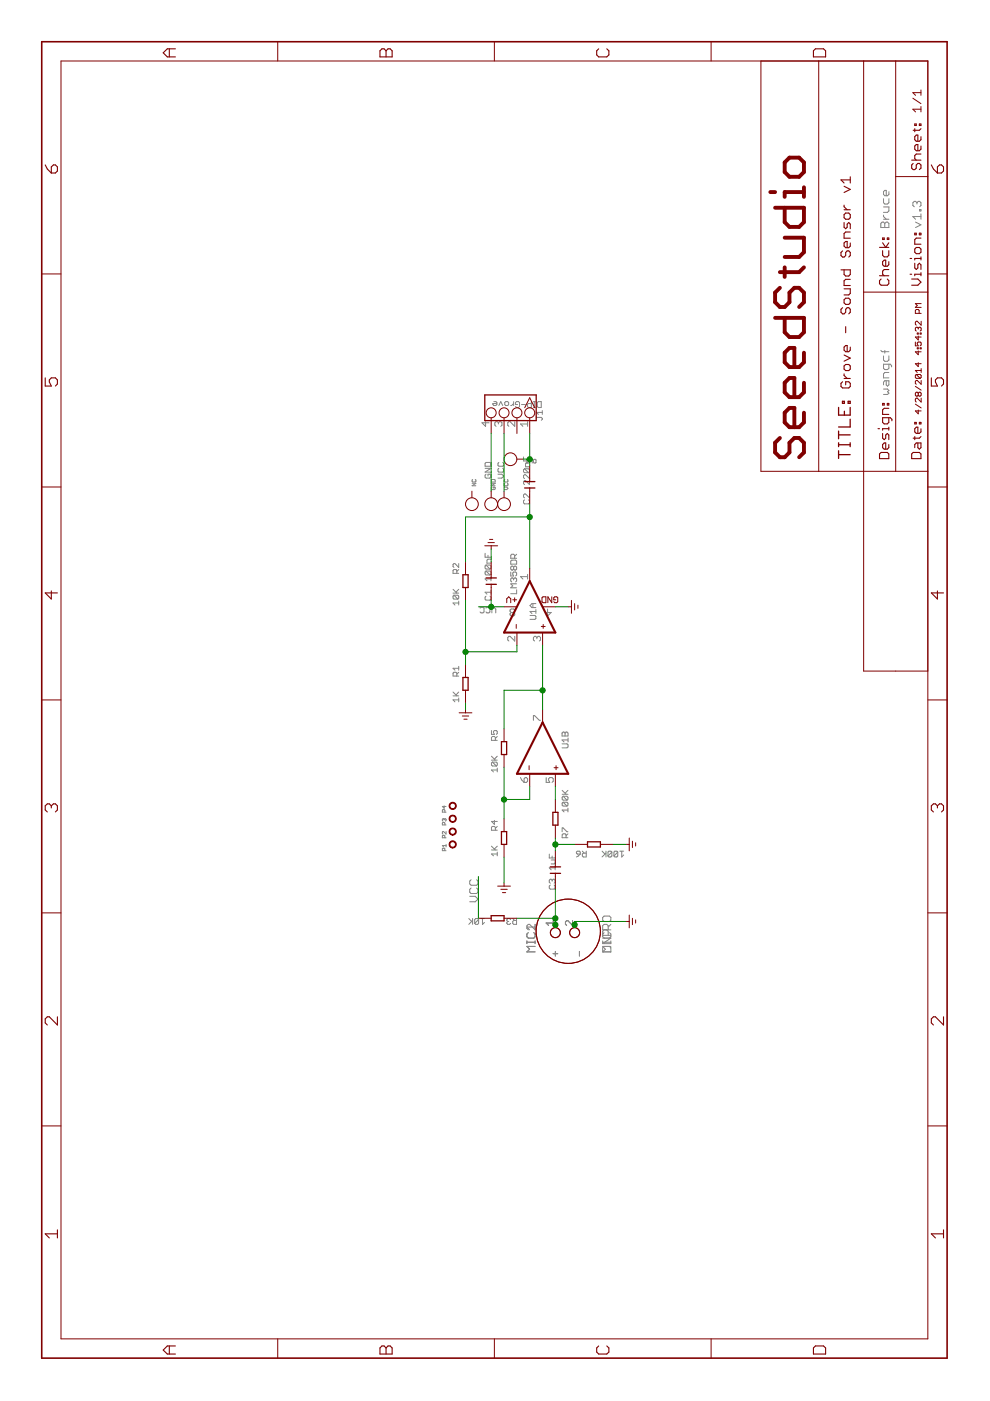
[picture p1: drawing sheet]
<svg xmlns="http://www.w3.org/2000/svg" width="210mm" height="297mm" viewBox="0 0 210 297" stroke-linecap="round" stroke-linejoin="round" font-family="sans-serif">
<g fill="none" stroke="#808080" stroke-width=".21">
<path d="M186.8 47.4l.2-.3h.3l.3 .3 .3-.3h.3l.3 .3v.8h-1.7zM187.3 42.1v.9l.3 .3h.6l.3-.3v-.9M187.3 45.6v.3l.6 .6M187.3 43.9h1.2v.8l-.3 .3h-.9M187.3 46.5h1.2M187.6 47.4v.8M188.5 40.6v.6l-.3 .3h-.6l-.3-.3v-.6l.3-.2h.3v1.1M194.1 47.1l1.2 .6-1.2 .5M194.4 43l.3-.3h.3l.3 .3v.6l-.3 .2M194.4 43l-.3-.3h-.3l-.3 .3v.6l.3 .2M194.4 43v.3M195 44.4h.3v.3h-.3z"/>
<path d="M195.3 45.9h-1.8l.6 .6M195.3 45.3v1.2M186.8 74.3l.2 .3h1.5M187.3 75.5v.8l.3 .3h.6l.3-.3v-.8M187.6 74.3v.6M188.5 77.2v.9l-.3 .3h-.6l-.3-.3v-.9h1.4l.3 .3v.3M188.5 79h-.9l-.3 .3v.8h1.2M102.8 98.2l.3-.2h.8l.2 .2v.6h-1.3zM102.8 99.3h1.3l-1.3 .8h1.3M103 89.4v1l-.8-.8h1.5M104.7 85.2h.4l.2 .1v.5l-.2 .2h-.4l-.2-.4h.8M105.7 89.6l-.3-.2h-.2l-.3 .2v.5l.3 .3"/>
<path d="M105.7 89.6l.2-.2h.3l.2 .2v.5l-.2 .3M105.7 89.6v.3M105.8 86l.4-.8 .4 .8M105.8 99.3l-.2 .2v.4l.2 .2h.8l.2-.2v-.4l-.2-.2M105.8 98l-.2 .2v.5l.2 .1h.8l.2-.1v-.5l-.2-.2M107 85.3l.2-.1h.5l.1 .1v.5l-.1 .2h-.5l-.2-.2zM108.9 85.2v.8M108.9 85.6l-.4 .4h-.2M109.1 89.4v1l-1-1h-.2l-.2 .2v.5l.2 .3M109.7 85.8h-.4v-.5l.2-.1h.4l.3 .1v.9l-.3 .2h-.4l-.2-.2M110.6 85.8h.8M111 96.9v.8h1.3"/>
<path d="M111.2 99.4h.9l.2 .2v.4l-.2 .2M111.2 99.4l-.2 .2v.4l.2 .2h.9M111.2 99.4l.9 .8M111.5 98.2h.5M111.6 97.3v.4M111.8 97.4v.8M111.9 89.4v1M111.9 89.9h-1.5l.5 .5M112.3 98.1h-.7l-.2 .2v.7h.9M112.3 98.2l.1-.8 .4 .1v.7M112.6 85.2v1.2h-.6l-.2-.2v-.4l.2-.2h.6M113.1 85.2h.4"/>
<path d="M113.1 86.4h.4M113.1 97.5l.1-.1 .4 .1v.5l-.1 .2-.4-.2zM113.3 85.2v1.2M113.7 88.5h1.1l.2 .2-.2 .4M113.7 88.3v.4M113.9 85.3l.2-.1h.6v1.2h-.6l-.2-.2zM115 87v.9M115 87.4h-1.3l.5 .5M187.3 82.5h.9l.3 .3-.3 .3 .3 .3-.3 .2h-.9M187.9 80.7v.9l.3 .3 .3-.3v-.9h-.9l-.3 .3v.6M97.3 119.5v.8l-.8-.8-.4 .2v.4l.1 .2M100.1 102.5h.8l-.8 .5h.8"/>
<path d="M100.2 101.7l-.1 .1 .1 .4 .7-.1-.1-.4M102.8 117.3v.9h1.3M103 119.8h.9l.2 .2v.4l-.2 .2M103 119.8l-.2 .2v.4l.2 .2h.9M103 119.8l.9 .8M103.1 100.5l-.3 .3v.4l.3 .2h.8l.2-.2v-.4l-.2-.3h-.4v.4M103.5 117.7v.5M104.1 118.6h-.6l-.2 .2v.6h.8M104.2 102.5h.8l-.8 .5h.8M104.3 103.3l-.1 .1 .1 .4h.5l.2-.1-.2-.4h-.2v.2M104.3 101.7h.5l.2 .1v.4h-.8zM105.6 100.5h.8l.4 .4-.4 .5h-.8"/>
<path d="M106.9 103.3h.5l.3 .2-.3 .3h-.5M107 101.7l-.1 .1 .1 .4h.6l.1-.1-.1-.4M107 102.5l-.1 .1 .1 .4h.6l.1-.2-.1-.3M108.3 119l.2-.2h.8l.2 .2v.6h-1.2zM109.1 118.4v-.7l-.2-.2h-.4l-.2 .2v.7h1.2M109.5 117.5l-.4 .4M111.2 106l-.2 .2v.4l.2 .2h.9l.2-.2v-.4l-.2-.2M112.3 100.6v.9l-.9-.9-.4 .3v.4l.2 .2M112.3 101.9v.8l-.9-.8h-.2l-.2 .2v.4l.2 .2M112.3 104.7v.9l-.9-.9-.4 .2v.4l.2 .3M96.1 125.8h1.2M96.1 124.9l.8 .9"/>
<path d="M96.2 126.2h.9l.2 .2v.4l-.2 .2M96.2 126.2l-.1 .2v.4l.1 .2h.9M96.2 126.2l.9 .8M96.9 121.6v-.7l-.2-.1h-.5l-.1 .1v.7h1.2M97.3 127.4v.9M97.3 127.8h-1.2l.4 .5M97.3 124.9l-.6 .7M97.3 120.8l-.4 .4M101.8 128.9l.2-.2h.4l.2 .2v.9l-.2 .1h-.4l-.2-.1M103 121.1h.9l.2 .2v.4l-.2 .2M103 126.4l-.2 .2v.4l.2 .2h.9l.2-.2v-.4l-.2-.2M103 121.1l-.2 .2v.4l.2 .2h.9"/>
<path d="M103 121.1l.9 .8M103 128.9l.3-.2h.4l.2 .2v.9l-.2 .1h-.4l-.3-.1M104.1 122.7h-1.3l.5 .4M104.1 122.3v.8M104.1 125.2v.8M104.1 125.6h-1.3l.5 .4M104.3 129.9v-.8l.4-.4 .4 .4v.8M108.3 121.3v.8h.6l-.2-.6 .2-.2h.4l.2 .2v.4l-.2 .2M108.4 129.9l-.3-.3v-.3l.3-.2h.5l.2 .2-.2 .6M108.4 129.9l-.3 .2v.3l.3 .2h.5l.2-.2-.2-.5M108.4 129.9h.5M108.9 120.2l.2-.2 .4 .2v.4l-.2 .3-.4-.3"/>
<path d="M108.9 122.7l.2-.2 .4 .2v.5l-.2 .2M108.9 122.7l-.2-.2-.4 .2v.5l.2 .2M108.9 120.2l-.2-.2-.4 .2v.4l.2 .3 .4-.3M108.9 120.2v.4M108.9 122.7v.3M109.1 134.9v1l-1-1h-.2l-.2 .3v.5l.2 .2M109.5 125.1v.8h-1.2M109.5 123.8h-1.2l.4 .4-.4 .4h1.2M111.9 121.8v1M111.9 122.3h-1.5l.5 .5M112.4 130.5h1l.2 .2v.4l-.2 .2h-1M113 128v.8"/>
<path d="M113.6 129.2v.9M113.6 129.6h-1.2l.4 .5M113.6 128h-.8l-.4 .4 .4 .4h.8M113.8 135.2l-.2-.3h-.3l-.2 .3v.5l.2 .2M113.8 135.2l.3-.3h.2l.3 .3v.5l-.3 .2M113.8 135.2v.2M116.1 129.1v1.5l.8-.7h-1M96.1 147.5h1.2M96.1 146.7l.8 .8M96.9 143.3v-.6l-.2-.2h-.5l-.1 .2v.6h1.2M97.3 148.4h-1.2l.4 .4M97.3 141.3v.8"/>
<path d="M97.3 148v.8M97.3 146.7l-.6 .6M97.3 142.5l-.4 .4M97.3 141.7h-1.2l.4 .4M104.2 154.9v.8h.6l-.2-.4 .2-.4h.4l.2 .2v.4l-.2 .2M105 157v-.6l-.2-.3h-.4l-.2 .3v.6h1.2M105.4 156.1l-.4 .4M113.1 152.7v-1h.2l1 1h.3M119.2 155.4l.2-.2 .4 .2 .4-.2 .2 .2v.6h-1.2zM119.2 157.7h1l.2 .2v.4l-.2 .3h-1M119.8 155.4v.6M120.4 156.5v.8"/>
<path d="M120.4 156.9h-1.2l.4 .4M94.2 173.7l-.2-.1-.2 .1 .1 .4M94.2 173.7l.1-.1 .3 .1-.2 .4M94.2 170.9v.5l-.4-.4h.8M94.2 173.7v.1M94.3 177.6v-.4l-.4-.1-.1 .5h.8M94.3 172.2v-.4l-.1-.1-.4 .1v.4h.8M94.3 174.9v-.4l-.4-.1-.1 .5h.8M94.6 176.3v.5l-.6-.5-.2 .1 .1 .4M94.6 179.3h-.8l.2 .3M94.6 179v.6M104.2 161.2h1.2"/>
<path d="M104.2 160.3l.8 .9M104.2 179.4l.8 .8M104.4 161.6h.8l.2 .2v.4l-.2 .2M104.4 161.6l-.2 .2v.4l.2 .2h.8M104.4 161.6l.8 .8M104.8 173.9v.9l-.6-.6h1.2M105 176v-.6l-.2-.2h-.4l-.2 .2v.6h1.2M105.4 163.3h-1.2l.4 .4M105.4 162.9v.8M105.4 160.3l-.6 .7M105.4 179.4l-.6 .6M105.4 175.2l-.4 .4"/>
<path d="M110.4 164.9l.7 1M111.4 164.9h.2l.3 .2v.5l-.3 .3h-.5v-.8zM115.8 164.9v1h.8l-.3-.5v-.3l.3-.2h.5l.2 .2v.5l-.2 .3M119.2 176.3v-.8h.2l.8 .8h.2M119.2 168.4h1.2M119.2 167.6l.8 .8M119.4 168.8h.8l.2 .2v.4l-.2 .3M119.4 170.1h.8l.2 .2v.4l-.2 .2M119.4 170.1l-.2 .2v.4l.2 .2h.8M119.4 168.8l-.2 .2v.4l.2 .3h.8M119.4 170.1l.8 .8M119.4 168.8l.8 .9"/>
<path d="M120 177.6v-.6l-.2-.2h-.4l-.2 .2v.6h1.2M120.4 176.8l-.4 .4M120.4 171.7h-1.2l.4 .4M120.4 171.3v.8M120.4 167.6l-.6 .6M94.3 180.4v-.4l-.1-.2-.4 .2v.4h.8M99.4 194.8l.6 .6M99.6 190h1.2l.5 .6-.5 .6h-1.2M99.9 188.3l-.3 .3v.6l.3 .2h1.1l.3-.2v-.6l-.3-.3M99.9 186.5l-.3 .3v.6l.3 .3h1.1l.3-.3v-.6l-.3-.3M100.2 194.8v1.2M100.2 195.2l-.8 .8"/>
<path d="M101.5 195v.8l-.2 .2h-.4l-.3-.2M101.5 195l-.2-.2h-.4l-.3 .2v.8M101.5 195l-.9 .8M101.9 194.8h.8M102.3 194.8v1.2l.4-.4M104.2 180.2h1.2M105.4 180.7v.8M105.4 181.1h-1.2l.4 .4M107.7 195.4l-.2 .2 .2 .4h.4l.2-.2M107.7 195.4h.2M108.3 195l-.2-.2h-.4l-.2 .2 .2 .4M108.7 194.8l.4 .4"/>
<path d="M109.5 194.8v1.2h-.6l-.2-.2v-.4l.2-.2h.6M111.7 199.8h1.8M111.7 199.5v.6M112 197.7l-.3 .3v.6l.3 .3h1.2l.3-.3v-.6l-.3-.3M113.5 196v1.1l-1.2-1.1h-.3l-.3 .3v.5l.3 .3M113.5 199.5v.6M113.5 196.6h-1.8l.6 .5M116.5 181.1v.8h1.2M116.7 187.7l-.2 .2v.4l.2 .2h.8l.2-.2v-.4l-.2-.2M116.9 182.3h.8v.7l-.2 .2h-.6M117.1 186.6l.2-.2 .4 .2v.4l-.2 .3M117.1 186.6l-.2-.2-.4 .2v.4l.2 .3"/>
<path d="M117.1 181.5v.4M117.1 186.6v.2M117.3 195.2v1M117.3 195.7h-1.5l.5 .5M117.7 184h-1.2l.4 .4M117.7 183.6v.8M121.4 195.2v1l-1-1h-.3l-.2 .3v.5l.2 .2M122.2 180.7l.2-.2h.4l.2 .2v.4h-.6zM123 181.1l-.8 .6M123.5 180.5l.4 .4M124.3 180.5v1.2h-.6l-.2-.2v-.4l.2-.2h.6M127.7 180.5l.6 .6"/>
<path d="M127.8 194.5l.3-.3h1.1l.3 .3v.6l-.3 .3h-1.1l-.3-.3zM127.8 199.8h1.7M127.8 199.5v.6M127.8 198.9h1.7l-1.7 1.2M127.8 198.3h1.7M128.1 197.1l-.3 .3v1.2l.3 .3M128.1 197.7l-.3 .3M128.5 180.5v1.2M128.5 180.9l-.8 .8M128.7 197.1l.2 .3v.9M128.9 197.1v-.8l-.2-.3h-.6l-.3 .3v.8h1.7M129.2 197.7l.3 .3v.6l-.3 .3"/>
<path d="M129.5 199.5v.6h-1.7M129.5 196l-.6 .6M129.7 180.7l-.2-.2h-.4l-.2 .2v.8M129.7 180.7v.8l-.2 .2h-.4l-.2-.2M129.7 180.7l-.8 .8M131 180.7l-.2-.2h-.4l-.2 .2v.8M131 180.7v.8l-.2 .2h-.4l-.2-.2M131 180.7l-.8 .8M131.4 180.5h.8M131.8 180.5v1.2l.4-.4M113.5 200.7h-1.8l.6 .6-.6 .5h1.8M117.3 202.2h1"/>
<path d="M117.8 201.7v1M122.9 201.7v1M128.1 200.7l-.3 .3v.8M129.2 200.7l.3 .3v.8h-1.7M129.5 200.7h-1.7l.6 .6-.6 .5"/>
</g>
<g fill="none" stroke="#800000" stroke-width=".28">
<path d="M102.8 83.7h10.9v5.5h-10.9zM177.8 96.4h2.5M177.8 86.4v1.6h2.5v-1.6M177.8 91.4v1.6M177.8 93.9v.8M177.8 95.6v1.6M177.8 94.3h2.5M177.8 92.2h2.5M178.6 85.1h.4v.4h-.4zM179 87.2v.8M179.8 85.1h.5v.4h-.5zM180.3 88.9v1.6h-2.5"/>
<path d="M180.3 93.9v.8M111.2 103.5h2.2M111.2 102.1h2.2M98.1 121.9h1.2v2.7h-1.2zM103.1 123.9h2.1M103.1 122.5h2.1M98.1 143.6h1.2v2.7h-1.2zM106.3 157.2h1.1v2.8h-1.1zM106.3 176.3h1.1v2.7h-1.1zM117.2 172.2h1.1v2.7h-1.1zM124.6 178.5h2.7v1.1h-2.7zM104.1 194.1h2.8v1.1h-2.8z"/>
<path d="M116.7 185.2h2.2M116.7 183.8h2.2"/>
</g>
<g fill="none" stroke="#800000" stroke-width=".21">
<path d="M12.9 12.9h183.8v271h-183.8zM58.9 8.8v4.1M104.8 8.8v4.1M150.8 8.8v4.1M161.3 12.9v87h35.4M173.6 12.9v87M183.1 12.9v87M189.9 12.9v87M195.3 19.1v1.1M195.3 19.6h-1.8l.6 .6M189.9 37.4h6.8M193.5 20.8l1.8 1.2"/>
<path d="M195.3 23.2h-1.8l.6 .5M195.3 22.6v1.1M8.8 58.1h4.1M196.7 58.1h4.1M183.1 61.9h13.6M194.1 72.5v.8h.6l-.2-.4 .2-.4h.4l.2 .2v.4l-.2 .2M194.3 79.4h.8l.2 .2v.4l-.2 .2M194.3 79.4l-.2 .2v.4l.2 .2h.8M194.3 79.4l.8 .8M194.5 70.6h.2v.2h-.2zM194.5 73.7h.2v.3h-.2zM194.7 69.6v.2"/>
<path d="M194.7 71.2v.9l-.6-.6h1.2M194.7 74.4v.8l-.6-.6h1.2M194.7 76.9v.8l-.6-.6h1.2M194.7 69.6l.2-.2 .4 .2v.4l-.2 .2M194.7 69.6l-.2-.2-.4 .2v.4l.2 .2M194.9 66.4v-.6l-.2-.2h-.4l-.2 .2v.6h1.2M195.1 70.6h.2v.2h-.2zM195.1 73.7h.2v.3h-.2zM195.3 68.1v.8l-.8-.8-.4 .2v.4l.2 .2M195.3 78.1v.9M195.3 78.5h-1.2l.4 .5M195.3 64.4h-1.2l.4 .4-.4 .4h1.2"/>
<path d="M104.1 88.6v3.3M106.9 88.6v3.3M109.6 88.6v3.3M109.6 97.3h1.4M111.3 86.4l1-2.1 1.1 2.1M112.3 88.6v3.3M112.3 98.7v3.4M194.1 85.7l1.2 .8M194.1 81.9l1.2 .8M194.7 86.9v.8l-.6-.6h1.2M194.7 83.4v.4M194.7 83.4l.2-.2 .4 .2v.4l-.2 .2-.4-.2"/>
<path d="M194.7 83.4l-.2-.2-.4 .2v.4l.2 .2 .4-.2M195.3 80.7v.8l-.8-.8-.4 .2v.4l.2 .2M195.3 84.4v.8l-.8-.8-.4 .2v.4l.2 .2M8.8 103.3h4.1M98.7 119.1v2.8M100.1 104.1v1.4M102.8 115.7h2.7M103.5 115h1.3M103.8 114.4h.7M104.1 104.1v1.4M104.1 115.7v.7M104.1 119.1v3.4"/>
<path d="M106.9 104.1v1.4M112.3 103.5v3.4M183.1 100.1v42.2h13.6M196.7 103.3h4.1M98.7 124.6v2.7M104.1 123.9v3.4M106.9 128.7h2.7M107.4 127.8v-.8l.5-.5 .4 .5v.8M108.7 127.2h.8M109.1 126.7v.9M109.5 132.4v.8M109.6 134.1v2.7"/>
<path d="M112.3 120.5v2.7M114.8 132.8h.8M114.9 126.7l.2-.2h.6v1.3h-.6l-.2-.2zM115 134.1v2.7M115 128.7h2.8M115.2 132.4v.8M117 126.5v1.3l-.8-1.3v1.3M117.8 127.2h-.4v-.5l.2-.2h.4l.3 .2v.9l-.3 .2h-.4l-.2-.2M120.5 128.7h.7M121.2 127.3v2.7M121.8 128v1.3M122.5 128.3v.7"/>
<path d="M8.8 148.4h4.1M97.3 151.1h2.8M98 151.8h1.4M98.4 152.5h.6M98.7 140.9v2.7M98.7 146.3v2.8M98.7 150.4v.7M106.9 154.5v2.7M106.9 160v2.7M115 150.4v2.8M196.7 148.4h4.1M106.9 173.6v2.7"/>
<path d="M106.9 179v2.8M112.2 162.3v.9M112.3 164.1v2.7M117.5 162.8h.8M117.8 164.1v2.7M117.8 169.5v2.7M117.8 174.9v2.8M117.9 162.3v.9M121.8 179h2.8M127.3 179h2.7M132.7 179h.7M133.4 177.7v2.7"/>
<path d="M134.1 178.4v1.3M134.8 178.7v.7M8.8 193.5h4.1M101.4 194.7h2.7M105.5 187.9h2.7M106.2 188.6h1.3M106.5 189.3h.7M106.9 187.2v.7M106.9 194.7h2.7M117.8 180.4v3.4M117.8 185.2v3.4M117.8 196v.7"/>
<path d="M121.8 196v.7M132.7 195.4h.7M133.4 194v2.7M134.1 194.7v1.3M134.8 195v.7M196.7 193.5h4.1M8.8 238.7h4.1M196.7 238.7h4.1M58.9 283.9v4.1M104.8 283.9v4.1M150.8 283.9v4.1"/>
<circle cx="104.1" cy="87.5" r="1.06"/>
<circle cx="106.9" cy="87.5" r="1.06"/>
<circle cx="108.2" cy="97.4" r="1.35"/>
<circle cx="109.6" cy="87.5" r="1.06"/>
<circle cx="112.3" cy="87.5" r="1.06"/>
<circle cx="100.1" cy="106.9" r="1.35"/>
<circle cx="104.1" cy="106.9" r="1.35"/>
<circle cx="106.9" cy="106.9" r="1.35"/>
<circle cx="117.8" cy="197.7" r="1.06"/>
<circle cx="120.5" cy="197.4" r="6.8"/>
<circle cx="121.8" cy="197.7" r="1.06"/>
</g>
<path d="M112.3 123.2l5.5 10.9h-10.9zM115 153.2l5.5 10.9h-10.9z" fill="none" stroke="#800000" stroke-width=".44"/>
<g fill="#800000" stroke="#800000" stroke-width=".21">
<path d="M95.5 178.5a.76 .76 0 0 1 1.2 .3 .76 .76 0 0 1-.7 1v-.2a.6 .6 0 0 1-.6-.8 .6 .6 0 0 1 1-.2 .6 .6 0 0 1-.2 1 .67 .67 0 0 1-1-.2 .67 .67 0 0 1 .3-.9z" fill-rule="evenodd"/>
<path d="M95.5 175.7a.77 .77 0 0 1 1.2 .4 .77 .77 0 0 1-.7 1v-.2a.6 .6 0 0 1-.6-.8 .6 .6 0 0 1 1-.2 .6 .6 0 0 1-.2 1h-.2v.2a.77 .77 0 0 1-.7-.5 .77 .77 0 0 1 .2-.9z" fill-rule="evenodd"/>
<path d="M95.5 173a.77 .77 0 0 1 1.2 .3 .77 .77 0 0 1-.7 1v-.1a.61 .61 0 0 1-.5-.9 .61 .61 0 0 1 1-.1 .61 .61 0 0 1-.3 1 .68 .68 0 0 1-1-.3 .68 .68 0 0 1 .3-.9z" fill-rule="evenodd"/>
<path d="M95.5 170.3a.76 .76 0 0 1 1.2 .3 .76 .76 0 0 1-.7 1v-.1a.6 .6 0 0 1-.6-.8 .6 .6 0 0 1 1-.2 .6 .6 0 0 1-.2 .9 .67 .67 0 0 1-1-.2 .67 .67 0 0 1 .3-.9z" fill-rule="evenodd"/>
</g>
<g fill="none" stroke="#800000" stroke-width=".23">
<path d="M35.9 10.4v1.7M37.2 10.4h-1.7l-.9 .8 .9 .9h1.7M81 10.4h.4l.5 .4 .4-.4h.4l.4 .4v1.3h-2.5v-1.3zM81.9 10.8v1.3M126.9 10.4l-.4 .4v.8l.4 .5h1.8l.4-.5v-.8l-.4-.4M172.5 10.8l.4-.4h1.7l.4 .4v1.3h-2.5zM9.6 35l.4 .8 .9 .9M10.9 35.4l.4-.4h.4l.5 .4v.9l-.5 .4h-.8zM179 39.5l1.3 .7-1.3 .6M180.3 37.5v1.3M180.3 38.1h-2l.7 .7M193.3 34h2"/>
<path d="M193.6 34.6l-.3 .4v.6l.3 .4h.4l.3-.4v-.6l.3-.4h.3l.4 .4v.6l-.4 .4M194 26.3h.3v.3h-.3zM194 27.3v.6M194.9 26.3h.4v.3h-.4zM195.3 32.7h-1l-.3 .3v.6l.3 .4M195.3 29v.6l-.4 .4h-.6l-.3-.4v-.6l.3-.4h.3v1.4M195.3 31v.6l-.4 .4h-.6l-.3-.4v-.6l.3-.4h.3v1.4M195.3 27.3l-.4 .3h-1.3M197.5 35l.4 .8 .9 .9M198.8 35.4l.4-.4h.4l.4 .4v.9l-.4 .4h-.8zM178.3 57.2h2v1l-.3 .3h-.7l-.3-.3v-1M178.6 53.2l-.3 .3v.7l.3 .3h.4l.3-.3v-.7l.3-.3h.4l.3 .3v.7l-.3 .3"/>
<path d="M179 45.5l.3-.3h.7l.3 .3v.7l-.3 .3h-.7l-.3-.3zM179 47.2v1l.3 .3 .3-.3v-.7l.4-.3 .3 .3v1M179 43.5v.3l.6 .7M179 44.5h1.3M180.3 51.5v.7l-.3 .3h-.7l-.3-.3v-.7l.3-.3h.3v1.3M180.3 49.2h-1l-.3 .3v1h1.3M180.3 59.2h-1l-.3 .3v1h1.3M186.5 58.5h1.9M186.5 52.5h1.9M186.8 59.2l-.3 .3v.7l.3 .3h1.3l.3-.3v-.7l-.3-.3M187.1 53.1v1l.4 .4h.6l.3-.4v-1M187.1 50.5h.4v.3h-.4z"/>
<path d="M187.1 51.5l.7 1 .6-1M188.1 50.5h.3v.3h-.3zM188.4 55.5v.6l-.3 .4h-.6l-.4-.4v-.6l.4-.3h.3v1.3M188.4 57.1h-.9l-.4 .4v.6l.4 .4M193 58.1h.3M193 54.8h.3M193.3 59.2h1.3l.7 .6-.7 .7h-1.3M194 49.4h.3v.4h-.3zM194 55.8v1l.3 .3 .3-.3v-.6l.3-.4 .4 .4v.9M194.3 52.5h.6l.4 .3v.7l-.4 .3h-.6l-.3-.3v-.7zM194.9 49.4h.4v.4h-.4zM195.3 54.5v.6"/>
<path d="M195.3 57.8v.7M195.3 50.5h-1l-.3 .3v1h1.3M195.3 54.8h-1.3v.3M195.3 58.1h-1.3v.4M178.6 65.2l-.3 .4v.6l.3 .3h.4l.3-.3v-.6l.3-.4h.4l.3 .4v.6l-.3 .3M179 61.2h1.3v1l-.3 .3h-1M179 63.6l.3-.4h.7l.3 .4v.6l-.3 .3h-.7l-.3-.3zM179 77.6l.3-.3h.7l.3 .3v.7l-.3 .3h-.7l-.3-.3zM179 79.3v.3l.6 .6M179 75.3l1.3 .6-1.3 .7M179.3 69.3v1.2M180.3 73.6v.6l-.3 .4h-.7l-.3-.4v-.6l.3-.3h.3v1.3"/>
<path d="M9.6 80.1v1.8h1.3l-.4-.9v-.4l.4-.5h.8l.5 .5v.8l-.5 .5M178.6 80.9l-.3 .4v.6l.3 .4h1.4l.3-.4v-.6l-.3-.4h-.7v.7M179 80.2h1.3M186.2 90.9h.3M186.5 96.2l.3-.3h1.3l.3 .3v1h-1.9zM187.1 91.9v1l.4 .3 .3-.3v-.7l.3-.3 .3 .3v1M187.1 85.5h.4v.4h-.4zM188.1 85.5h.3v.4h-.3zM188.4 88.6v1l-.3 .3h-.6l-.4-.3v-1h1.7l.3 .3v.3M188.4 90.6v.6M188.4 94.3v.6l-.3 .3h-.6l-.4-.3v-.6l.4-.4h.3v1.3M188.4 86.6h-.9l-.4 .3v1h1.3"/>
<path d="M188.4 90.9h-1.3v.3M193.6 95.9h1.3l.4 .3v1h-2v-1zM194 89.6h.3v.3h-.3zM194 92.6v.6M194.6 93.9v1l.3 .3 .4-.3v-1h-1l-.3 .4v.6M194.9 89.6h.4v.3h-.4zM195.3 90.9v.7l-.4 .3h-.6l-.3-.3v-.7l.3-.3h.3v1.3M195.3 92.6l-.4 .3h-1.3M197.5 80.1v1.8h1.3l-.5-.9v-.4l.5-.5h.8l.4 .5v.8l-.4 .5M10.9 125.3v1.7l-1.3-1.3h2.6M198.8 125.3v1.7l-1.3-1.3h2.5M10.9 170.9l-.4-.5h-.5l-.4 .5v.8l.4 .4"/>
<path d="M10.9 170.9l.4-.5h.4l.5 .5v.8l-.5 .4M10.9 170.9v.4M198.8 170.9l.4-.5h.4l.4 .5v.8l-.4 .4M198.8 170.9l-.5-.5h-.4l-.4 .5v.8l.4 .4M198.8 170.9v.4M12.2 215.6v1.7l-1.7-1.7h-.5l-.4 .4v.9l.4 .4M200 215.6v1.7l-1.7-1.7h-.4l-.4 .4v.9l.4 .4M12.2 261.6h-2.6l.9 .9M12.2 260.8v1.7M200 261.6h-2.5l.8 .9M200 260.8v1.7M35.9 285.4v1.7"/>
<path d="M37.2 285.4h-1.7l-.9 .8 .9 .9h1.7M80.6 285.8l.4-.4h.4l.5 .4 .4-.4h.4l.4 .4v1.3h-2.5zM81.9 285.8v1.3M126.9 285.4l-.4 .4v.9l.4 .4h1.8l.4-.4v-.9l-.4-.4M172.5 285.8l.4-.4h1.7l.4 .4v1.3h-2.5z"/>
</g>
<g fill="none" stroke="#800000" stroke-width=".83">
<path d="M167.4 33.4h2l1.1 1v2.1l-1.1 1h-2l-1-1v-2.1zM170.5 39.7v2M163.3 40.7h1M164.3 44h6.2v3.1l-1.1 1h-2l-1-1v-3.1M166.4 50.4h4.1v3.1l-1.1 1h-3M166.4 56.7v2M170.5 40.7h-4.1v1M170.5 56.7l-1.1 1h-4M164.3 67.4h6.2v3l-1.1 1.1h-2l-1-1.1v-3M165.4 61l-1.1 1v2.1l1.1 1h1l1-1v-2.1l1-1h1l1.1 1v2.1l-1.1 1M170.5 74.8v2l-1.1 1h-2l-1-1v-2l1-1h1v4M165.4 92.9l-1.1 1v2l1.1 1h1l1-1v-2l1-1h1l1.1 1v2l-1.1 1"/>
<path d="M170.5 81.2v2l-1.1 1h-2l-1-1v-2l1-1.1h1v4.1M170.5 87.5v2.1l-1.1 1h-2l-1-1v-2.1l1-1h1v4.1"/>
</g>
<path d="M8.8 8.8h192v279.2h-192z" fill="none" stroke="#800000" stroke-width=".34"/>
<g fill="none" stroke="#008000" stroke-width=".21">
<path d="M104.1 91.9v12.2M106.9 91.9v12.2M111 97.3h1.3M112.3 91.9v6.8M104.1 116.4v2.7M112.3 109.6h-13.6v9.5M112.3 106.9v13.6M98.7 127.3v13.6M101.4 128.7h5.5M104.1 127.3v1.4M109.6 136.8v1.4h-10.9M115 136.8v13.6"/>
<path d="M117.8 128.7h2.7M98.7 149.1v1.3M115 146.3h-8.1v8.2M106.9 162.7v10.9M112.3 166.8v2.7h-5.4M117.8 179h4M117.8 166.8v2.7M117.8 177.7v2.7M130 179h2.7M101.4 185.8v8.9M106.9 181.8v5.4M109.6 194.7h8.2"/>
<path d="M117.8 188.6v7.4M132.7 195.4h-10.9v.6"/>
</g>
<g fill="#008000" stroke="#008000" stroke-width=".21">
<circle cx="121.8" cy="196.1" r=".55"/>
<circle cx="104.1" cy="128.7" r=".55"/>
<circle cx="98.7" cy="138.2" r=".55"/>
<circle cx="112.3" cy="109.6" r=".55"/>
<circle cx="115" cy="146.4" r=".55"/>
<circle cx="117.8" cy="194.7" r=".55"/>
<circle cx="117.8" cy="196.1" r=".55"/>
<circle cx="106.9" cy="169.5" r=".55"/>
<circle cx="117.8" cy="179" r=".55"/>
<circle cx="112.3" cy="97.4" r=".55"/>
</g>
</svg>
